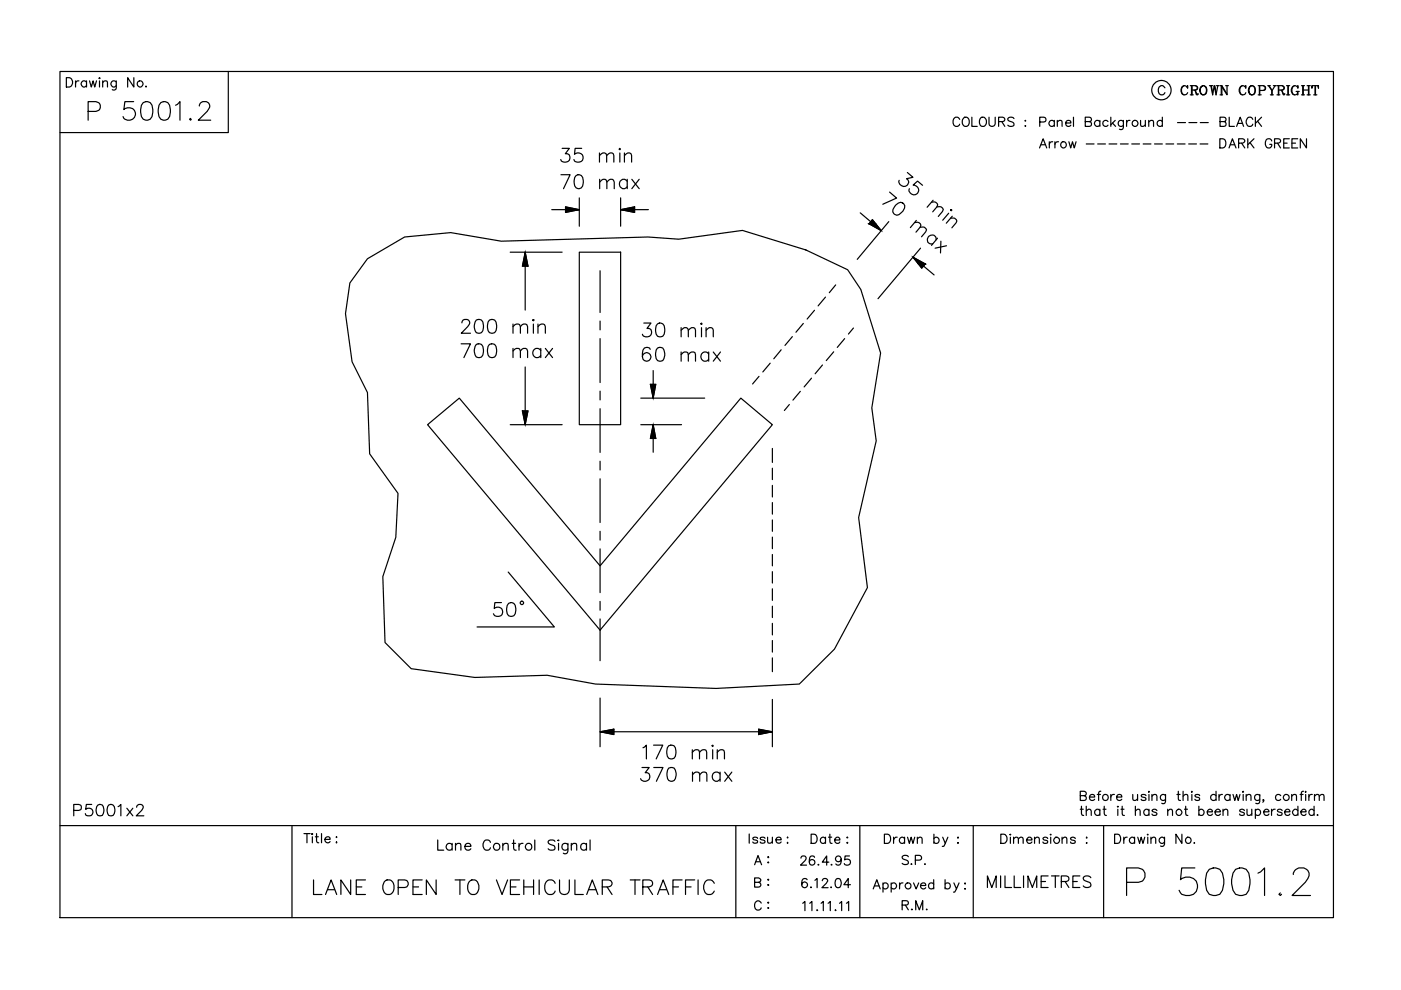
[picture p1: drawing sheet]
<svg xmlns="http://www.w3.org/2000/svg" width="297mm" height="210mm" viewBox="0 0 297 210" stroke-linecap="round" stroke-linejoin="round" font-family="sans-serif">
<g fill="none" stroke="#000" stroke-width=".25">
<path d="M12.7 15.2h270v179.4h-270zM14.1 16.5h.6a1.06 1.06 0 0 1 .7 1 1.06 1.06 0 0 1-.7 1h-.6zM16 17.1v1.4M16.7 17.1a.58 .58 0 0 0-.7 .6M18.3 17.4a.64 .64 0 0 0-.9-.1 .64 .64 0 0 0 0 1 .64 .64 0 0 0 .9-.1M18.3 17.1v1.4M19 17.1l.4 1.4 .3-1.4 .4 1.4 .4-1.4M21.1 17.1v1.4M21.1 16.5l.1 .1-.1 .1zM21.8 17.5l.4-.4 .5 .1 .1 1.3M21.8 17.1v1.4M24.7 17.1v1.5a.53 .53 0 0 1-.9 .4"/>
<path d="M24.7 17.4a.64 .64 0 0 0-1-.1 .64 .64 0 0 0 0 1 .64 .64 0 0 0 1-.1M28.4 16.5v2l-1.3-2v2M31 18.2v.3v-.2M48.4 15.2v12.9h-35.7M247 18.6a.72 .72 0 0 0-.8-.4 .72 .72 0 0 0-.6 .7 .83 .83 0 0 0 .2 1 .83 .83 0 0 0 .9 .1l.3-.4M251.1 18.2a1.12 1.12 0 0 0 0 1.9M251.7 18.5l.1 .2v-.5l-.1 .3a.7 .7 0 0 0-.8-.3 .7 .7 0 0 0-.5 .7v.5a.72 .72 0 0 0 .6 .7 .72 .72 0 0 0 .8-.5M252.4 18.2h1.1l.4 .3-.1 .5-1.1 .1M252.6 18.2v1.9M252.7 18.2v1.9M253.2 19.1l.2 .1 .4 .8 .2-.1M253.4 19.2l.2 .8 .3 .1 .1-.2"/>
<path d="M253.5 18.2l.1 .1a.43 .43 0 0 1 .2 .5 .43 .43 0 0 1-.3 .3M255 18.2a1.01 1.01 0 0 0-.6 1 1.01 1.01 0 0 0 .8 .9 1.01 1.01 0 0 0 .7-1 1.01 1.01 0 0 0-.9-.9 1.13 1.13 0 0 0 0 1.9M255.2 18.2a1.13 1.13 0 0 1 0 1.9M256.4 18.2h.7M256.7 18.2l.4 1.9 .3-1.9 .4 1.9 .4-1.9M256.8 18.2l.3 1.4M257.6 18.2l.2 1.4M257.9 18.2h.6M258.7 18.2h.4M258.9 18.2v1.9M259.9 18.2h.5M260.2 19.9l-1.1-1.7v1.9"/>
<path d="M260.2 18.2v1.9l-1.1-1.7M263.4 18.2a1.12 1.12 0 0 0 0 1.9M264 18.5l.1 .2v-.5l-.1 .3a.73 .73 0 0 0-.8-.3 .73 .73 0 0 0-.5 .7v.5a.72 .72 0 0 0 .6 .7 .72 .72 0 0 0 .8-.5M265.4 18.2a1 1 0 0 0-.7 1 1 1 0 0 0 .8 .9 1.02 1.02 0 0 0 .7-1 1.02 1.02 0 0 0-.8-.9 1.13 1.13 0 0 0 0 1.9M265.5 18.2a1.13 1.13 0 0 1 0 1.9M266.8 18.2h1.1l.4 .3-.1 .6-1.1 .1M267 18.2v1.9M267.1 18.2v1.9M267.9 18.2l.3 .3v.5l-.3 .2M268.8 18.2h.5M269 18.2l.6 1v.9M269 18.2l.7 1v.9"/>
<path d="M270 18.2h.6M270.4 18.2l-.7 1M270.7 18.2h1.1l.5 .3-.2 .5-1 .1M271 18.2v1.9M271.1 18.2v1.9M271.6 19.1l.5 .8h.3M271.8 19.2l.2 .8 .3 .1 .1-.2M271.8 18.2l.4 .3-.1 .4-.3 .2M272.8 18.2h.6M273.1 18.2v1.9M274.5 18.2a1.12 1.12 0 0 0 0 1.9M274.8 19.4h.7"/>
<path d="M275.1 19.4v.7M275.1 18.5l.1 .2v-.5l-.1 .3a.73 .73 0 0 0-.8-.3 .73 .73 0 0 0-.5 .7v.5a.74 .74 0 0 0 .5 .7 .74 .74 0 0 0 .8-.2M275.2 19.4v.7M275.9 18.2h.7M276.2 18.2v1.9M276.3 18.2v1.9M276.3 19.1h1.1M277.1 18.2h.7M277.4 18.2v1.9M277.5 18.2v1.9M278.3 18.2l-.2 .5v-.5h1.4v.5v-.5M278.8 18.2v1.9"/>
<path d="M278.9 18.2v1.9M18.7 23.6h1.6l.6-.2a1.03 1.03 0 0 0 .4-1.1 1.03 1.03 0 0 0-1-.8h-1.6v4M28.3 21.5h-1.8l-.2 1.7a1.41 1.41 0 0 1 2 0 1.41 1.41 0 0 1 0 2 1.41 1.41 0 0 1-2-.1l-.2-.4M30.4 21.8a1.23 1.23 0 0 1 1.8 .5 3.3 3.3 0 0 1-.4 3 1.23 1.23 0 0 1-1.8-.6 3.3 3.3 0 0 1 .4-2.9zM34.1 21.8a1.23 1.23 0 0 1 1.9 .5 3.3 3.3 0 0 1-.4 3 1.23 1.23 0 0 1-1.9-.6 3.3 3.3 0 0 1 .4-2.9zM37.2 22.3l.4-.2 .6-.6v4M40.4 25.1l-.2 .2 .2 .2 .2-.2M42.3 22.5a.95 .95 0 0 1 .7-1h.7a.96 .96 0 0 1 .6 1.5l-.4 .6-1.8 1.9h2.6M118.9 37h2l-1.4 3M119.2 31.5h1.5l-.8 1.1a.93 .93 0 0 1 1 1.1 .93 .93 0 0 1-1.3 .7l-.6-.3-.1-.3M122.1 37.2a.91 .91 0 0 1 1.4 .4 2.4 2.4 0 0 1-.3 2.2 .91 .91 0 0 1-1.4-.4 2.4 2.4 0 0 1 .3-2.2zM123.3 31.5h-1.4l-.1 1.2a1.03 1.03 0 0 1 1.6 0 1.03 1.03 0 0 1-.2 1.5 1.03 1.03 0 0 1-1.5-.4"/>
<path d="M127.1 33l.7-.6 .7 .2 .1 1.8M127.1 32.4v2M127.1 38.6l.8-.6 .6 .2 .2 1.8M127.1 38v2M128.6 33l.7-.6 .7 .2 .1 1.8M128.7 38.6l.7-.6 .7 .2 .1 .4v1.4M131.4 32.4v2M131.4 31.5l.1 .1-.1 .2-.1-.2zM132.4 33l.7-.6 .7 .2 .1 1.8M132.4 32.4v2M133 38.4a.93 .93 0 0 0-1.4-.1 .93 .93 0 0 0 0 1.4 .93 .93 0 0 0 1.4-.1M133 38v2"/>
<path d="M134 38l1.5 2M135.5 38l-1.5 2M192.4 36.6l1.2 1-1.4 .3a.95 .95 0 0 1 .1 1.5 .95 .95 0 0 1-1.5-.3l-.2-.6v-.3M195.6 39.3l-1.1-.9-.9 .8a1.03 1.03 0 0 1 1.2 1 1.03 1.03 0 0 1-1.1 1.1 1.03 1.03 0 0 1-.9-1.3M203.5 25.3a.72 .72 0 0 0-.9-.5 .72 .72 0 0 0-.5 .8 .83 .83 0 0 0 .1 .9 .83 .83 0 0 0 1 .2l.3-.4M204.4 24.9a.95 .95 0 0 1 1.1 .5 .95 .95 0 0 1-.2 1.1 .74 .74 0 0 1-.8 .3 .74 .74 0 0 1-.5-.7 1.15 1.15 0 0 1 .4-1.2zM206.1 24.8v2h1.1M208 24.9a.98 .98 0 0 1 1.2 .7 .98 .98 0 0 1-.6 1.2 1.03 1.03 0 0 1-1-.7 1.03 1.03 0 0 1 .4-1.2zM209.7 24.8v1.4a.66 .66 0 0 0 .6 .6 .66 .66 0 0 0 .7-.6v-1.4M211.7 25.8l1.1-.1 .2-.3v-.3l-.4-.3h-.9v2M212.4 25.8l.6 1M215 25.1a.73 .73 0 0 0-.7-.3 .73 .73 0 0 0-.6 .5l.2 .3 .9 .4 .2 .5a.92 .92 0 0 1-1.3 0"/>
<path d="M217.3 25.6h.2zM217.3 26.7h.2zM220.4 31.4l.8-2 .7 2M220.4 25.9h.9l.5-.4a.53 .53 0 0 0-.5-.7h-.9v2M220.7 30.7h.9M222.5 30.1v1.3M223.2 30.1a.58 .58 0 0 0-.7 .5M223.5 25.8a.64 .64 0 0 0-.9-.1 .64 .64 0 0 0 0 .9 .64 .64 0 0 0 .9-.1M223.5 25.5v1.3M223.7 30.1v1.3M224.2 25.9l.4-.4 .5 .1 .1 1.2M224.2 25.5v1.3"/>
<path d="M224.4 30.1a.64 .64 0 0 0-.7 .5M225.9 26.1h1.1a.6 .6 0 0 0-.8-.5 .6 .6 0 0 0-.2 .9 .62 .62 0 0 0 1 0M226.6 30.1l.4 1.3 .4-1.3 .4 1.3 .3-1.3M227.6 24.8v2M230.1 25.8l1.1-.1 .2-.3-.2-.5-1.1-.1v2h.8l.5-.3a.53 .53 0 0 0-.5-.7M230.3 30.5h1.7M232.7 30.5h1.7M233.2 25.8a.64 .64 0 0 0-1-.1 .64 .64 0 0 0 0 .9 .64 .64 0 0 0 1-.1M233.2 25.5v1.3M234.9 25.8a.62 .62 0 0 0-.9-.1 .62 .62 0 0 0 0 .9 .62 .62 0 0 0 .9-.1M235.1 30.5h1.7M235.5 24.8v2"/>
<path d="M235.9 26.1l.6 .7M236.4 25.5l-.9 1M237.5 30.5h1.7M238.2 25.5v1.5a.51 .51 0 0 1-.3 .5 .51 .51 0 0 1-.6-.1M238.2 25.8a.62 .62 0 0 0-.9-.1 .62 .62 0 0 0 0 .9 .62 .62 0 0 0 .9-.1M238.9 25.5v1.3M239.6 25.5a.58 .58 0 0 0-.7 .6M240 30.5h1.6M241.8 25.5l.1 1.2 .5 .1 .4-.3M242.4 30.5h1.6M242.8 25.5v1.3M243.6 25.9l.4-.4 .5 .1 .1 1.2"/>
<path d="M243.6 25.5v1.3M244.8 30.5h1.6M246.4 25.8a.62 .62 0 0 0-.9-.1 .62 .62 0 0 0 0 .9 .62 .62 0 0 0 .9-.1M246.4 24.8v2M247.2 30.5h1.6M249.6 30.5h1.7M249.7 26h1.6M252 30.5h1.7M252.1 26h1.7M252.4 20.1h.6M254.4 30.5h1.7M254.5 26h1.7"/>
<path d="M258.6 29.4h.7a1.04 1.04 0 0 1 .6 1 1.04 1.04 0 0 1-.6 1h-.7zM258.7 25.8l1.1-.1 .1-.3-.1-.5-1.1-.1v2h.8l.4-.3a.54 .54 0 0 0-.4-.7M258.7 20.1h.5M260.6 31.4l.7-2 .8 2M260.6 24.8v2h1.1M260.8 30.7h1M262.2 26.8l.7-2 .8 2M262.5 26.2h.9M262.6 30.4l1.1-.2a.4 .4 0 0 0 .2-.3 .4 .4 0 0 0-.2-.4l-1.1-.1v2M263.2 30.4l.7 1M264.6 29.4v2M265 30.2l.9 1.2"/>
<path d="M265.6 25.3a.72 .72 0 0 0-.8-.4 .72 .72 0 0 0-.6 .7v.5a.72 .72 0 0 0 .6 .7 .72 .72 0 0 0 .8-.5M265.9 29.4l-1.3 1.3M266.2 24.8v2M266.6 25.7l.9 1.1M266.8 20.1h.6M267.5 24.8l-1.3 1.4M269.3 20.1h.7M269.6 29.9a.69 .69 0 0 0-.8-.5 .69 .69 0 0 0-.5 .7v.5a.68 .68 0 0 0 .7 .8 .68 .68 0 0 0 .6-.8h-.4M270.2 30.4l1.1-.2 .2-.2-.1-.4-.4-.2h-.8v2M270.7 20.1h.7M270.9 30.4l.6 1M272.2 30.4h.7"/>
<path d="M272.8 20.1h.6M273.4 29.4h-1.2v2h1.2M273.9 30.4h.8M275.1 29.4h-1.2v2h1.2M275.9 20.1h.7M277 29.4v2l-1.3-2v2M277.1 20.1h.7M278.5 20.1h.7M77.9 54.9l7.9-4.7 9.8-.9 10.7 1.8 31.1-.9 6.5 .5 13.5-1.8 13.5 4.1 8.8 4.2 2.8 4.2 4.2 13.4-1.9 11.7 1 7-3.8 16.2 1.9 14.9-7 13-7.4 7.4-17.7 1-25.5-1-10.3-1.8-15.3 .4-13.5-1.8-5.6-5.6-.4-13.9 2.7-8.4 .5-9.3-6-8.4-.5-13-3.3-6.5-1.3-10.2 .9-6.5zM108.2 53.5h11M111.4 53.5l.5 2.9h-1.1zM111.4 53.5v12.2"/>
<path d="M117 44.4h5.8M119.9 43.9l2.9 .5-2.9 .6zM122.8 53.5h8.8v36.5h-8.8zM122.8 42v6M127.2 57.4v8.9M131.6 42v6M131.6 44.4l2.9-.5v1.1zM131.6 44.4h5.9M182.4 45.1l4.4 3.8M185 46.6l1.8 2.3-2.6-1.4zM188.4 47l-6.6 8M188.6 40.7l1.5 1.3-2.9 1.3"/>
<path d="M189.9 43.5l.6-.4a.9 .9 0 0 1 1 0 .9 .9 0 0 1 .3 1 2.61 2.61 0 0 1-1.7 1.5 .94 .94 0 0 1-.8-1.2zM193.6 54.5l4.4 3.8M193.6 54.5l2.6 1.5-.8 .9zM193.9 47.2h.9l.5 .6-.2 .4-.9 1M194.3 46.7l-1.3 1.6M195.1 48.2h.9l.4 .5-.1 .4-.9 1.1M195.2 52.6l-9 10.7M197.5 42.9h.9l.4 .5-.2 .5-.8 1M197.8 42.5l-1.2 1.4M198.5 50.8a.94 .94 0 0 0-1.1-1 .94 .94 0 0 0-.7 1.3 .83 .83 0 0 0 1.1 .6M198.6 43.9h.9l.5 .5-.2 .4-.9 1.1M198.8 50.5l-1.3 1.5"/>
<path d="M199.5 51.1l-.1 2.5M200.7 52.1l-2.4 .5M201.1 45.2l-1.2 1.5M201.5 46.3h.9l.5 .6-1.1 1.4M201.6 44.5l.2-.1v.3zM201.9 45.8l-1.3 1.5M97.8 72.9h2l-1.4 2.9M97.9 68.5l.3-.6 .8-.2a.72 .72 0 0 1 .5 1.1l-1.7 1.9h2M101 73a.97 .97 0 0 1 1.4 .4 2.5 2.5 0 0 1-.3 2.3 .93 .93 0 0 1-1.4-.4 2.32 2.32 0 0 1 .3-2.3zM101 67.9a.97 .97 0 0 1 1.4 .4 2.46 2.46 0 0 1-.3 2.2 .93 .93 0 0 1-1.4-.4 2.32 2.32 0 0 1 .3-2.2zM103.8 73a.98 .98 0 0 1 1.4 .4 2.5 2.5 0 0 1-.3 2.3 .98 .98 0 0 1-1.4-.4 2.5 2.5 0 0 1 .3-2.3zM103.8 67.9a.98 .98 0 0 1 1.4 .4 2.46 2.46 0 0 1-.3 2.2 .98 .98 0 0 1-1.4-.4 2.5 2.5 0 0 1 .3-2.2z"/>
<path d="M108.8 74.4l.7-.5 .7 .1 .1 .4v1.4M108.8 73.9v1.9M108.8 69.3l.7-.6 .7 .1 .1 .5v1.4M108.8 68.7v2M110.3 74.4l.7-.5 .7 .1 .2 .4v1.4M110.3 69.3l.7-.6 .7 .1 .2 .5v1.4M111.4 77.8v12.2M113.1 68.7v2M113.1 67.7l.2 .2-.2 .1-.1-.1zM114.1 69.3l.7-.6 .7 .1 .1 .5v1.4M114.1 68.7v2M114.7 74.3a.94 .94 0 0 0-1.4-.2 .94 .94 0 0 0 0 1.4 .94 .94 0 0 0 1.4-.1"/>
<path d="M114.7 73.9v1.9M115.6 73.9l1.6 1.9M117.2 73.9l-1.6 1.9M127.2 68.1v1.8M127.2 71.8v9.3M136.5 68.5h1.5l-.8 1.1a.93 .93 0 0 1 1 1.1 .93 .93 0 0 1-1.3 .7l-.6-.2-.1-.3M137.9 74.1a.85 .85 0 0 0-1.3-.3 2.28 2.28 0 0 0 0 2.7 .91 .91 0 0 0 1.4-.5 .91 .91 0 0 0-.7-1.2 .91 .91 0 0 0-1.1 .8M138.5 78.6v5.8M139.4 73.8a.93 .93 0 0 1 1.4 .4 2.3 2.3 0 0 1-.3 2.3 .97 .97 0 0 1-1.4-.5 2.5 2.5 0 0 1 .3-2.2zM139.4 68.7a.93 .93 0 0 1 1.4 .3 2.46 2.46 0 0 1-.3 2.3 .97 .97 0 0 1-1.4-.4 2.4 2.4 0 0 1 .3-2.2zM144.4 75.2l.7-.6 .7 .2 .1 1.8M144.4 70l.7-.5 .7 .1 .1 1.8"/>
<path d="M144.4 69.5v1.9M144.4 74.6v2M145.9 75.2l.8-.6 .6 .2 .2 1.8M145.9 70l.8-.5 .6 .1 .2 1.8M148.7 69.5v1.9M148.7 68.5l.2 .2-.2 .1-.1-.1zM149.7 70l.7-.5 .7 .1 .1 1.8M149.7 69.5v1.9M150.3 75.1a.92 .92 0 0 0-1.4-.2 .92 .92 0 0 0 0 1.4 .92 .92 0 0 0 1.4-.1M150.3 74.6v2M151.2 74.6l1.6 2M152.8 74.6l-1.6 2"/>
<path d="M160.9 79.8l-1.3 1.6M163.3 77l-1.6 1.9M165.6 74.2l-1.5 1.9M168 71.4l-1.6 1.8M170.3 68.6l-1.5 1.8M172.7 65.8l-1.6 1.8M174.4 77.4l-1.6 1.8M175 63l-1.5 1.9M176.8 74.6l-1.6 1.9M177.2 60.4l-1.4 1.7M179.1 71.8l-1.6 1.9M180.9 69.6l-1 1.2"/>
<path d="M90.6 90l6.8-5.6 29.8 35.6 29.9-35.6 6.7 5.6-36.6 43.6zM108.2 90h11M110.8 87.1h1.1l-.5 2.9zM127.2 82.9v1.9M127.2 86.7v9.2M127.2 97.8v1.9M135.9 84.4h13.5M135.9 90h8.6M137.9 81.5h1.1l-.5 2.9zM138.5 90l.5 3h-1.1zM138.5 90v5.9M163.8 95.1v2.9"/>
<path d="M163.8 99.3v2.4M167.4 85.8l-1.1 1.2M169.7 83l-1.6 1.8M172.1 80.2l-1.6 1.8M127.2 101.5v9.3M127.2 112.6v1.9M127.2 116.4v9.2M163.8 102.9v2.5M163.8 106.6v2.4M163.8 110.2v2.4M163.8 113.9v2.4M163.8 117.6v2.4"/>
<path d="M106.3 127.8h-1.4l-.1 1.2a1.03 1.03 0 0 1 1.5 .1 1.03 1.03 0 0 1-.2 1.5 1.03 1.03 0 0 1-1.5-.5M107.8 121.3l9.7 11.6h-16.4M107.8 127.9a.91 .91 0 0 1 1.4 .5 2.4 2.4 0 0 1-.3 2.2 .98 .98 0 0 1-1.4-.5 2.4 2.4 0 0 1 .3-2.2zM127.2 127.5v1.9M127.2 131.2v8.9M163.8 121.2v2.4M163.8 124.8v2.5M163.8 128.5v2.4M163.8 132.2v2.4M163.8 135.8v2.5M163.8 139.5v2.9M127.2 148v10.3"/>
<path d="M127.2 155.2h36.6M127.2 155.2l2.9-.6v1.1zM136.3 158.5l.7-.5v2.9M138.6 158h1.9l-1.4 2.9M141.8 158.1a.98 .98 0 0 1 1.4 .4 2.46 2.46 0 0 1-.3 2.3 .98 .98 0 0 1-1.4-.4 2.5 2.5 0 0 1 .3-2.3zM146.8 159.5l.7-.5 .7 .1 .1 1.8M146.8 159v1.9M148.3 159.5l.7-.5 .7 .1 .1 1.8M151.1 159v1.9M151.1 158l.1 .1-.1 .2-.1-.2zM152.1 159.5l.7-.5 .7 .1 .1 1.8M152.1 159v1.9"/>
<path d="M160.8 154.6l3 .6-3 .5zM163.8 148.3v10M12.7 175h270M15.6 171.8l1.4-.1a.65 .65 0 0 0 .2-.7 .65 .65 0 0 0-.5-.4h-1.1v2.4M19.4 170.6h-1.1l-.1 1a.86 .86 0 0 1 1.3-.1 .86 .86 0 0 1-.1 1.3 .86 .86 0 0 1-1.3-.3M20.8 170.7a.77 .77 0 0 1 1.1 .3 2.01 2.01 0 0 1-.2 1.9 .86 .86 0 0 1-1.2-.4 1.82 1.82 0 0 1 .3-1.8zM23 170.7a.8 .8 0 0 1 1.2 .3 1.88 1.88 0 0 1-.2 1.9 .82 .82 0 0 1-1.2-.4 1.94 1.94 0 0 1 .2-1.8zM25 171l.6-.4v2.4M26.9 171.4l1.3 1.6M28.2 171.4l-1.3 1.6M29 171.2l.1-.4a.79 .79 0 0 1 1.1-.1 .55 .55 0 0 1 0 .8l-1.3 1.5h1.6M61.9 175v19.6"/>
<path d="M64.4 176.7h1.4M65.1 176.7v2M66.1 176.8h.2l-.1 .2zM66.2 177.4v1.3M66.9 177.4h.6M67.1 176.7v1.6l.1 .3 .4 .1M68.2 176.7v2M68.9 178h1.1a.6 .6 0 0 0-.9-.5 .6 .6 0 0 0-.1 .9 .62 .62 0 0 0 1 0M71.3 177.5h.1zM71.3 178.6h.1l-.1 .1zM92.8 178.1v2.2h1.3M95.9 179.1a.71 .71 0 0 0-1.1-.1 .71 .71 0 0 0 0 1.1 .71 .71 0 0 0 1.1-.1"/>
<path d="M95.9 178.8v1.5M96.6 179.2l.5-.4 .5 .1 .1 1.4M96.6 178.8v1.5M98.6 179.5h1.2a.68 .68 0 0 0-.9-.6 .68 .68 0 0 0-.2 1.1 .71 .71 0 0 0 1.1 0M104 178.6a.81 .81 0 0 0-.9-.5 .81 .81 0 0 0-.7 .8v.6a.81 .81 0 0 0 .7 .8 .81 .81 0 0 0 .9-.6M106.6 179.2l.5-.4 .6 .1 .1 1.4M106.6 178.8v1.5M108.6 178.8h.7M108.9 178.1v1.7l.1 .4 .4 .1M110 178.8v1.5M110.9 178.8a.7 .7 0 0 0-.9 .7M113.4 178.1v2.2"/>
<path d="M117.7 178.4a.82 .82 0 0 0-1.5 .2l.4 .4 .7 .2a.55 .55 0 0 1 .2 1 1.08 1.08 0 0 1-1.3-.2M118.3 178.2h.2zM118.4 178.8v1.5M120.4 178.8l-.1 2-.3 .2-.6-.1M120.4 179.1a.71 .71 0 0 0-1-.1 .71 .71 0 0 0 0 1.1 .71 .71 0 0 0 1-.1M121.1 179.2l.5-.4 .6 .1 .1 1.4M121.1 178.8v1.5M124.3 179.1a.69 .69 0 0 0-1-.1 .69 .69 0 0 0 0 1 .69 .69 0 0 0 1 0M124.3 178.8v1.5M125.1 178.1v2.2M136.1 162.7h1.5l-.8 1.1a.95 .95 0 0 1 1 1.1 .95 .95 0 0 1-1.3 .8l-.6-.3-.1-.3M138.6 162.7h2l-1.4 3"/>
<path d="M141.8 162.9a.97 .97 0 0 1 1.4 .4 2.23 2.23 0 0 1-.3 2.2 .91 .91 0 0 1-1.4-.4 2.63 2.63 0 0 1 .3-2.2zM146.8 164.3l.7-.6 .7 .1 .2 1.9M146.8 163.7v2M148.4 164.3l.6-.6 .7 .1 .2 1.9M152.7 164.1a.93 .93 0 0 0-1.4-.1 .93 .93 0 0 0 0 1.3 .93 .93 0 0 0 1.4-.1M152.7 163.7v2M153.6 163.7l1.6 2M155.2 163.7l-1.6 2M156 175v19.6M158.8 176.8v2M160.6 177.8a.62 .62 0 0 0-1 0 .9 .9 0 0 0 .9 .4l.1 .3a.62 .62 0 0 1-1 0M162.2 177.8a.62 .62 0 0 0-1 0l.1 .2 .8 .2 .1 .3a.62 .62 0 0 1-1 0"/>
<path d="M162.7 177.5v.9a.47 .47 0 0 0 .8 .3l.3-.3M163.8 177.5v1.3M164.5 178.1h1.1a.6 .6 0 0 0-.8-.5 .6 .6 0 0 0-.2 .9 .62 .62 0 0 0 1 0M166.9 177.6h.2zM166.9 178.7h.2l-.1 .1zM172 176.9h.6a1.05 1.05 0 0 1 .7 .9 1.05 1.05 0 0 1-.7 1h-.6zM175 177.8a.61 .61 0 0 0-.9-.1 .61 .61 0 0 0 0 .9 .61 .61 0 0 0 .9-.1M175 177.5v1.3M175.7 177.5h.6M176 176.9v1.5v.3l.4 .1M177 178.1h1.1a.56 .56 0 0 0-.6-.6 .56 .56 0 0 0-.5 .6 .6 .6 0 0 0 .3 .7 .6 .6 0 0 0 .8-.3M179.5 177.6h.3z"/>
<path d="M179.5 178.7h.3l-.2 .1zM182.3 175v19.6M187.5 176.9h.7a1.05 1.05 0 0 1 .6 .9 1.05 1.05 0 0 1-.6 1h-.7zM189.5 177.5v1.3M190.2 177.5a.72 .72 0 0 0-.7 .6M191.8 177.8a.61 .61 0 0 0-.9-.1 .61 .61 0 0 0 0 .9 .61 .61 0 0 0 .9-.1M191.8 177.5v1.3M192.4 177.5l.4 1.3 .4-1.3 .4 1.3 .3-1.3M194.5 177.9l.5-.4 .4 .1 .1 1.2M194.5 177.5v1.3M198 177.8a.61 .61 0 0 1 .9-.1 .61 .61 0 0 1 0 .9 .61 .61 0 0 1-.9-.1M198 176.9v1.9"/>
<path d="M199.9 177.5l.5 1.3 .6-1.3M200.4 178.8l-.2 .6-.4 .1M203 177.6l.1-.1 .1 .1zM203 178.7h.2zM206.3 175v19.6M212.2 176.9h.6a1.03 1.03 0 0 1 .7 .9 1.03 1.03 0 0 1-.7 1h-.6zM214.2 176.9v.1zM214.2 177.5v1.3M214.9 177.9l.5-.4 .4 .1 .1 1.2M214.9 177.5v1.3M215.9 177.9l.5-.4 .4 .1 .1 1.2M217.6 178.1h1.2a.57 .57 0 0 0-.6-.6 .57 .57 0 0 0-.6 .6v.2a.61 .61 0 0 0 .5 .5 .61 .61 0 0 0 .7-.3"/>
<path d="M219.3 177.9l.5-.4 .5 .1 .1 1.2M219.3 177.5v1.3M222.1 177.8a.57 .57 0 0 0-1 0 .9 .9 0 0 0 1 .5v.2a.57 .57 0 0 1-1 0M222.8 176.9v.1zM222.8 177.5v1.3M225.2 177.9l.5-.4 .4 .1 .1 1.2M225.2 177.5v1.3M228 177.8a.57 .57 0 0 0-1 0 .9 .9 0 0 0 .9 .5l.1 .2a.57 .57 0 0 1-1 0M229 168.7l1.1-.1 .2-.2-.2-.5-1.1-.1v1.9h.9l.4-.3a.54 .54 0 0 0-.4-.7M229 171.6h.7M229.3 170.9v1.6l.1 .3 .4 .1M230.3 178.7h.2z"/>
<path d="M230.3 172l.5-.4 .4 .1 .2 1.2M230.3 170.9v2M230.4 177.5v.2zM231 169h1.1a.6 .6 0 0 0-.9-.5 .6 .6 0 0 0-.1 1 .62 .62 0 0 0 1 0M232.6 168.4h.7M233.2 171.9a.61 .61 0 0 0-.9-.1 .61 .61 0 0 0 0 .9 .61 .61 0 0 0 .9-.1M233.2 171.6v1.3M233.4 167.8l-.4 .1-.1 .2v1.6M233.9 171.6h.6M234 175v19.6M234.1 170.9v1.6l.1 .3 .4 .1M235.5 168.4v1.3"/>
<path d="M236.3 168.4a.64 .64 0 0 0-.8 .6M236.3 176.9h.7a1.05 1.05 0 0 1 .6 .9 1.05 1.05 0 0 1-.6 1h-.7zM236.7 169h1.1a.6 .6 0 0 0-.8-.5 .6 .6 0 0 0-.2 1 .62 .62 0 0 0 1 0M237 170.9l.1 .1-.1 .1zM237 171.6v1.3M237.7 171.6h.6M237.9 170.9v1.6l.1 .3 .4 .1M238.3 177.5v1.3M239 177.5a.65 .65 0 0 0-.7 .6M240.2 168.4v1a.44 .44 0 0 0 .7 .2l.3-.2M240.6 177.8a.61 .61 0 0 0-1-.1 .61 .61 0 0 0 0 .9 .61 .61 0 0 0 1-.1M240.6 177.5v1.3"/>
<path d="M240.7 172l.5-.4 .5 .1v1.2M240.7 170.9v2M241.2 168.4v1.3M241.2 177.5l.4 1.3 .3-1.3 .4 1.3 .4-1.3M243 168.7a.62 .62 0 0 0-1.1 0 .9 .9 0 0 0 1 .5l.1 .3a.62 .62 0 0 1-1.1 0M243.3 176.9v.1zM243.3 177.5v1.3M243.6 167.8v.2zM243.6 168.4v1.3M243.6 171.9a.61 .61 0 0 0-.9-.1 .61 .61 0 0 0 0 .9 .61 .61 0 0 0 .9-.1M243.6 171.6v1.3M244 177.9l.5-.4 .5 .1v1.2"/>
<path d="M244 177.5v1.3M244.2 168.8l.5-.4 .5 .1 .1 1.2M244.2 168.4v1.3M245.3 171.9a.6 .6 0 0 0-1.1 0l1 .4 .1 .3a.6 .6 0 0 1-1.1 0M246.9 177.5l-.1 1.8-.3 .2-.4-.1M246.9 177.8a.63 .63 0 0 0-.9-.1 .63 .63 0 0 0 0 .9 .63 .63 0 0 0 .9-.1M247.1 168.4l-.1 1.8-.2 .2-.5-.1M247.1 168.7a.62 .62 0 0 0-.9-.1 .62 .62 0 0 0 0 .9 .62 .62 0 0 0 .9 0M247.6 172l.4-.4 .5 .1 .1 1.2M247.6 171.6v1.3M249.5 168.4h.7M249.8 167.8v1.6l.1 .2 .4 .1"/>
<path d="M250.6 176.9v1.9l-1.3-1.9v1.9M250.8 168.8l.5-.4 .5 .1 .1 1.2M250.8 167.8v1.9M251.1 171.6h.7M251.4 170.9v1.6l.1 .3 .4 .1M252.7 168.4v1.3M252.7 167.8v.2zM253.2 178.6l-.1 .1h.2M254.2 171.9a.61 .61 0 0 1 .9-.1 .61 .61 0 0 1 0 .9 .61 .61 0 0 1-.9-.1M254.2 170.9v2M254.4 168.7a.6 .6 0 0 0-1.1 0l.3 .3 .7 .2 .1 .3a.6 .6 0 0 1-1.1 0M256 172.1h1.1a.6 .6 0 0 0-.9-.5 .6 .6 0 0 0-.2 1 .57 .57 0 0 0 1.1 0"/>
<path d="M257.6 172.1h1.2a.61 .61 0 0 0-.9-.5 .61 .61 0 0 0-.2 1 .6 .6 0 0 0 1.1 0M257.8 168.7a.64 .64 0 0 0-.9-.1 .64 .64 0 0 0 0 1 .64 .64 0 0 0 .9-.1M257.8 167.8v1.9M258.5 168.4v1.3M259.2 168.4a.63 .63 0 0 0-.7 .6M259.3 172l.5-.4 .4 .1 .1 1.2M259.3 171.6v1.3M260.8 168.7a.64 .64 0 0 0-1-.1 .64 .64 0 0 0 0 1 .64 .64 0 0 0 1-.1M260.8 168.4v1.3M261.4 168.4l.4 1.3 .4-1.3 .3 1.3 .4-1.3M263.6 167.8v.2l-.1-.1zM263.6 168.4v1.3"/>
<path d="M263.8 171.9a.57 .57 0 0 0-1 0l.1 .1 .9 .3v.3a.57 .57 0 0 1-1 0M264.2 168.8l.5-.4 .4 .1 .1 1.2M264.2 168.4v1.3M264.4 171.6l.1 1.2 .4 .1 .5-.4M265.4 171.6v1.3M266.2 171.9a.61 .61 0 0 1 .9-.1 .61 .61 0 0 1 0 .9 .61 .61 0 0 1-.9-.1M266.2 171.6v1.9M267.1 168.4v1.5a.51 .51 0 0 1-.3 .5 .51 .51 0 0 1-.6-.1M267.1 168.7a.62 .62 0 0 0-.9-.1 .62 .62 0 0 0 0 .9 .62 .62 0 0 0 .9 0M267.9 169.6h-.2h.2l-.2 .5M267.9 172.1h1.1a.6 .6 0 0 0-.8-.5 .6 .6 0 0 0-.2 1 .57 .57 0 0 0 1 0M269.6 171.6v1.3"/>
<path d="M270.4 171.6a.73 .73 0 0 0-.8 .5M271.5 168.7a.62 .62 0 0 0-.9-.1 .62 .62 0 0 0 0 .9 .62 .62 0 0 0 .9 0M271.8 171.9a.57 .57 0 0 0-1 0l.3 .2 .7 .2v.3a.57 .57 0 0 1-1 0M272.4 172.1h1.1a.6 .6 0 0 0-.9-.5 .6 .6 0 0 0-.1 1 .57 .57 0 0 0 1 0M273.9 168.8l.4-.4 .5 .1 .1 1.2M273.9 168.4v1.3M275.2 171.9a.63 .63 0 0 0-1-.1 .63 .63 0 0 0 0 .9 .63 .63 0 0 0 1-.1M275.2 170.9v2M275.6 168.4h.7M275.8 172.1h1.1a.6 .6 0 0 0-.8-.5 .6 .6 0 0 0-.2 1 .57 .57 0 0 0 1 0M276.4 167.8l-.4 .1-.1 .2v1.6M276.8 167.8v.2z"/>
<path d="M276.8 168.4v1.3M277.5 168.4v1.3M278.2 168.4a.58 .58 0 0 0-.7 .6M278.6 171.9a.61 .61 0 0 0-.9-.1 .61 .61 0 0 0 0 .9 .61 .61 0 0 0 .9-.1M278.6 170.9v2M278.7 168.8l.5-.4 .4 .1 .1 1.2M278.7 168.4v1.3M279.3 172.7v.2l.2-.1M279.7 168.8l.5-.4 .4 .1 .1 1.2M66.5 186.6v3.1h1.8M69 189.7l1.2-3.1 1.2 3.1M69.4 188.6h1.5"/>
<path d="M74.4 186.6v3.1l-2.1-3.1v3.1M75.5 188h1.2M77.5 186.6h-2v3.1h2M81.5 187a1.16 1.16 0 0 1 1.3-.4 1.16 1.16 0 0 1 .7 1.1 1.36 1.36 0 0 1-.3 1.5 1.36 1.36 0 0 1-1.4 .3 1.97 1.97 0 0 1-.3-2.5zM84.4 188.2h1.4a.8 .8 0 0 0 .8-.8 .8 .8 0 0 0-.8-.8h-1.4v3.1M87.6 188h1.1M89.5 186.6h-1.9v3.1h1.9M92.5 186.6v3.1l-2.1-3.1v3.1M96.5 186.6h2.1M97.5 186.6v3.1M99.5 187a1.16 1.16 0 0 1 1.3-.4 1.16 1.16 0 0 1 .7 1.1 1.36 1.36 0 0 1-.3 1.5 1.36 1.36 0 0 1-1.4 .3 1.97 1.97 0 0 1-.3-2.5zM105.3 186.6l1.1 3.1 1.2-3.1"/>
<path d="M108.2 188h1.2M110.2 186.6h-2v3.1h2M111.1 188h2M111.1 186.6v3.1M113.1 186.6v3.1M114.3 186.6v3.1M117.7 187.3a1.14 1.14 0 0 0-1.3-.7 1.14 1.14 0 0 0-.9 1.1 1.36 1.36 0 0 0 .3 1.5 1.36 1.36 0 0 0 1.5 .3l.4-.6M118.6 186.6v2.2a1.05 1.05 0 0 0 1.1 .9 1.05 1.05 0 0 0 1-.9v-2.2M121.9 186.6v3.1h1.8M124.4 189.7l1.2-3.1 1.2 3.1M124.9 188.6h1.4M127.7 188h1.3l.5-.1a.71 .71 0 0 0 0-1.2l-1.8-.1v3.1"/>
<path d="M128.7 188l1.1 1.7M133.6 186.6h2.1M134.6 186.6v3.1M136.3 188h1.3l.5-.1a.71 .71 0 0 0 0-1.2l-1.8-.1v3.1M137.3 188l1.1 1.7M139.4 189.7l1.2-3.1 1.2 3.1M139.8 188.6h1.5M142.7 188h1.2M144.6 186.6h-1.9v3.1M145.3 188h1.2M147.3 186.6h-2v3.1M148 186.6v3.1"/>
<path d="M151.4 187.3a1.16 1.16 0 0 0-1.3-.7 1.16 1.16 0 0 0-.9 1.1 1.36 1.36 0 0 0 .3 1.5 1.36 1.36 0 0 0 1.5 .3l.4-.6M160 187.1l1.1-.1 .2-.3-.1-.3-.4-.3h-.8v2h.8a.49 .49 0 0 0 .5-.3 .49 .49 0 0 0-.1-.5l-.4-.2M160 183.3l.7-1.9 .8 1.9M160.2 182.7h1M161.4 191.5a.72 .72 0 0 0-.8-.5 .72 .72 0 0 0-.6 .8 .83 .83 0 0 0 .2 .9 .83 .83 0 0 0 .9 .2l.3-.4M162.8 182.9h.2zM162.8 186.5h.2l-.1 .1zM162.8 191.4h.2l-.1 .1zM162.8 192.5h.2zM162.9 181.7l.1 .1-.1 .1zM162.9 187.5l.1 .2h-.1zM169.8 181.9l.1-.2a.58 .58 0 0 1 .6-.2 .58 .58 0 0 1 .4 .4l-.2 .6-1 .9h1.3"/>
<path d="M170.2 191.5l.5-.4v2M171.1 186.5a.62 .62 0 0 0-.8-.1 1.09 1.09 0 0 0 .4 1.8 .62 .62 0 0 0 .5-.6 .62 .62 0 0 0-.6-.6 .62 .62 0 0 0-.6 .6M171.7 191.5l.4-.4v2M171.9 188v.2l.2-.1M172.7 181.8a.59 .59 0 0 0-.9-.2 1.66 1.66 0 0 0 0 1.7 .6 .6 0 0 0 .9-.2 .6 .6 0 0 0-.4-.8 .6 .6 0 0 0-.7 .5M172.8 186.6l.4-.3v1.9M173.2 192.9v.1h.2M173.5 183.3h-.1h.2M174.1 191.5l.5-.4v2M174.3 186.7l.4-.4h.4l.4 .3-.3 .7-.9 .9h1.3M175.6 191.5l.4-.4v2M175.7 182.8h-1.4l1-1.3v1.9"/>
<path d="M176.2 188l-.1 .1h.2M176.3 183.3v.1l.1-.1M177.1 192.9v.1h.2M177.3 186.4a.61 .61 0 0 1 .9 .2 .99 .99 0 0 1-.6 1.6 1.24 1.24 0 0 1-.3-1.8zM178 191.5l.4-.4v2M178.4 182.2a.61 .61 0 0 1-.8 .5 .61 .61 0 0 1-.4-.9 .61 .61 0 0 1 1 0 1 1 0 0 1-.6 1.6l-.4-.2M179.5 191.5l.4-.4v2M180.1 181.5h-.9l-.1 .8a.7 .7 0 0 1 1 0 .7 .7 0 0 1-.1 1 .7 .7 0 0 1-1-.2M180.3 187.6h-1.4l.9-1.3v1.9M185.1 188.5l.8-2 .7 2M185.4 187.8h1M187.2 187.5a.62 .62 0 0 1 .9-.1 .62 .62 0 0 1 0 .9 .62 .62 0 0 1-.9-.1"/>
<path d="M187.2 187.2v1.9M188.9 187.5a.64 .64 0 0 1 1-.1 .64 .64 0 0 1 0 .9 .64 .64 0 0 1-1-.1M188.9 187.2v1.9M190.7 187.2v1.3M191.3 191.9l1.1-.1 .2-.3-.1-.4-.4-.1h-.8v1.9M191.4 187.2a.58 .58 0 0 0-.7 .5M192 191.9l.6 1M192.6 181.7a.73 .73 0 0 0-.7-.4 .73 .73 0 0 0-.6 .5l.2 .3 .9 .4 .2 .5a.92 .92 0 0 1-1.3 0M193.2 183.1v.2l.2-.1M193.4 192.7l-.2 .1h.2M193.7 187.2l.5 1.3 .6-1.3M194.1 182.4h.8l.4-.2a.53 .53 0 0 0-.4-.8h-.8v1.9"/>
<path d="M194.2 192.9v-1.9l.7 1.9 .7-1.9v1.9M195.2 187.7h1.1a.6 .6 0 0 0-.9-.4 .6 .6 0 0 0-.1 .9 .62 .62 0 0 0 1 0M196.1 183.1l-.1 .1h.2M196.5 192.7l-.1 .1h.2M198 187.5a.62 .62 0 0 0-.9-.1 .62 .62 0 0 0 0 .9 .62 .62 0 0 0 .9-.1M198 186.5v2M200.4 187.5a.62 .62 0 0 1 .9-.1 .62 .62 0 0 1 0 .9 .62 .62 0 0 1-.9-.1M200.4 186.5v2M202.2 187.2l.6 1.3 .5-1.3M202.8 188.5l-.4 .6h-.2M204.5 187.3h.2l-.1 .2zM204.5 188.5h.2z"/>
<path d="M209.4 188.2v-2.5l.9 2.5 .9-2.5v2.5M212.1 185.7v2.5M213.1 185.7v2.5h1.4M215 185.7v2.5h1.4M217 185.7v2.5M217.9 188.2v-2.5l1 2.5 .9-2.5v2.5M220.7 186.9h1M222.2 185.7h-1.5v2.5h1.5M222.9 185.7h1.7M223.7 185.7v2.5M225 186.9l1.4-.1 .2-.4-.1-.4-.4-.3h-1.1v2.5M225.8 186.9l.8 1.3"/>
<path d="M227.5 186.9h.9M229 185.7h-1.5v2.5h1.5M231.3 186.1a.88 .88 0 0 0-.9-.4 .88 .88 0 0 0-.7 .6l.2 .3 .9 .4a.58 .58 0 0 1 .5 .5 .58 .58 0 0 1-.2 .5 1.1 1.1 0 0 1-1.4-.2M238.9 187.1h2.5a1.53 1.53 0 0 0 1.4-1.6 1.53 1.53 0 0 0-1.4-1.5h-2.5v5.9M253.3 184h-2.8l-.2 2.5a2.08 2.08 0 0 1 3.1 .1 2.08 2.08 0 0 1-.4 3 2.39 2.39 0 0 1-2.7-.3l-.3-.5M256.4 184.3a1.89 1.89 0 0 1 2.8 .8 4.8 4.8 0 0 1-.6 4.5l-.8 .3-1.4-.3a4.7 4.7 0 0 1 0-5.3zM262 184.3a1.89 1.89 0 0 1 2.8 .8 5.1 5.1 0 0 1-.6 4.5l-.8 .3-1.4-.3a4.5 4.5 0 0 1 0-5.3zM266.7 185.1l.6-.2 .8-.9v5.9M271.5 189.3l-.3 .3 .3 .3 .2-.3M274.2 185.4a1.48 1.48 0 0 1 1.2-1.4h1.1a1.43 1.43 0 0 1 .8 2.3l-.6 .8-2.7 2.8h3.8"/>
<circle cx="29.7" cy="17.8" r=".64"/>
<circle cx="246.2" cy="19.1" r="2.05"/>
<circle cx="225.5" cy="30.7" r=".64"/>
<circle cx="240.6" cy="26.2" r=".64"/>
<circle cx="110.7" cy="127.8" r=".36"/>
<circle cx="105.3" cy="179.5" r=".72"/>
<circle cx="112.1" cy="179.5" r=".72"/>
<circle cx="224" cy="178.1" r=".64"/>
<circle cx="234.4" cy="169.1" r=".64"/>
<circle cx="250" cy="172.2" r=".64"/>
<circle cx="251.9" cy="178.1" r=".64"/>
<circle cx="272.7" cy="169.1" r=".64"/>
<circle cx="192.5" cy="187.8" r=".64"/>
</g>
<g fill="#000" stroke="#000" stroke-width=".21">
<path d="M111.4 53.5l.5 2.9h-1.1zM110.8 87.1h1.1l-.5 2.9zM137.9 81.5h1.1l-.5 2.9zM138.5 90l.5 3h-1.1z"/>
<path d="M119.9 43.9v.5h2.9zM119.9 44.4h2.9l-2.9 .6z"/>
<path d="M131.6 44.4h2.9v-.5zM131.6 44.4h2.9v.6z"/>
<path d="M185 46.6l-.8 .9h1.5zM184.2 47.5h1.5l1.1 1.4z"/>
<path d="M193.6 54.5l1.1 1.5h1.5zM194.7 56h1.5l-.8 .9z"/>
<path d="M127.2 155.2h2.9v-.6zM127.2 155.2h2.9v.5z"/>
<path d="M160.8 154.6v.6h3zM160.8 155.2h3l-3 .5z"/>
</g>
</svg>
